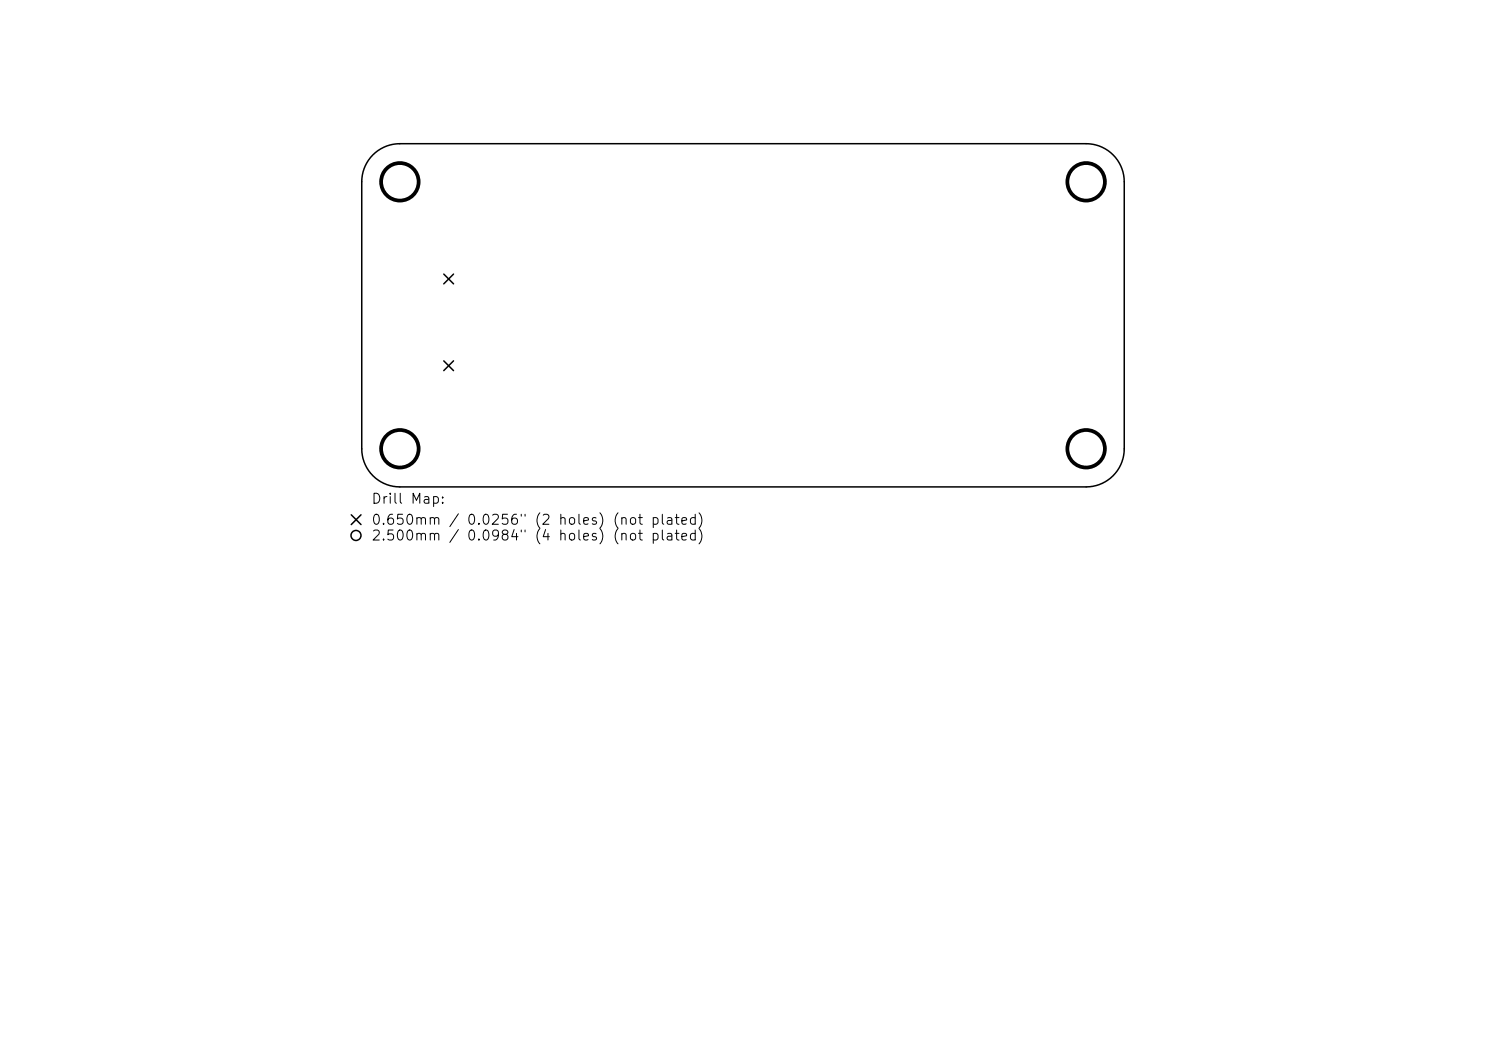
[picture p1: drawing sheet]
<svg xmlns="http://www.w3.org/2000/svg" width="297mm" height="210mm" viewBox="0 0 297 210" stroke-linecap="round" stroke-linejoin="round" font-family="sans-serif">
<defs><g id="words">
<g font-size="2">
<text x="74.1" y="101.2">Drill Map:</text>
<text x="74.1" y="105.4">0.650mm / 0.0256&quot; (2 holes) (not plated)</text>
<text x="74.1" y="108.5">2.500mm / 0.0984&quot; (4 holes) (not plated)</text>
</g>
</g></defs>
<g fill="none" stroke="#000" stroke-width=".3">
<path d="M74.5 30.9a7.6 7.6 0 0 1 5.4-2.2h137.2a7.6 7.6 0 0 1 7.6 7.6v53.4a7.6 7.6 0 0 1-7.6 7.6h-137.2a7.6 7.6 0 0 1-7.6-7.6v-53.4a7.6 7.6 0 0 1 2.2-5.4zM88.7 54.8l1.9 1.9M90.6 54.8l-1.9 1.9M88.7 72.1l1.9 2M90.6 72.1l-1.9 2M70.2 102.9l2 1.9M72.2 102.9l-2 1.9"/>
<circle cx="71.2" cy="107" r="1"/>
</g>
<g fill="none" stroke="#000" stroke-width=".75">
<circle cx="79.9" cy="36.3" r="3.7"/>
<circle cx="217.1" cy="36.3" r="3.7"/>
<circle cx="79.9" cy="89.7" r="3.7"/>
<circle cx="217.1" cy="89.7" r="3.7"/>
</g>
<use href="#words"/>
</svg>
